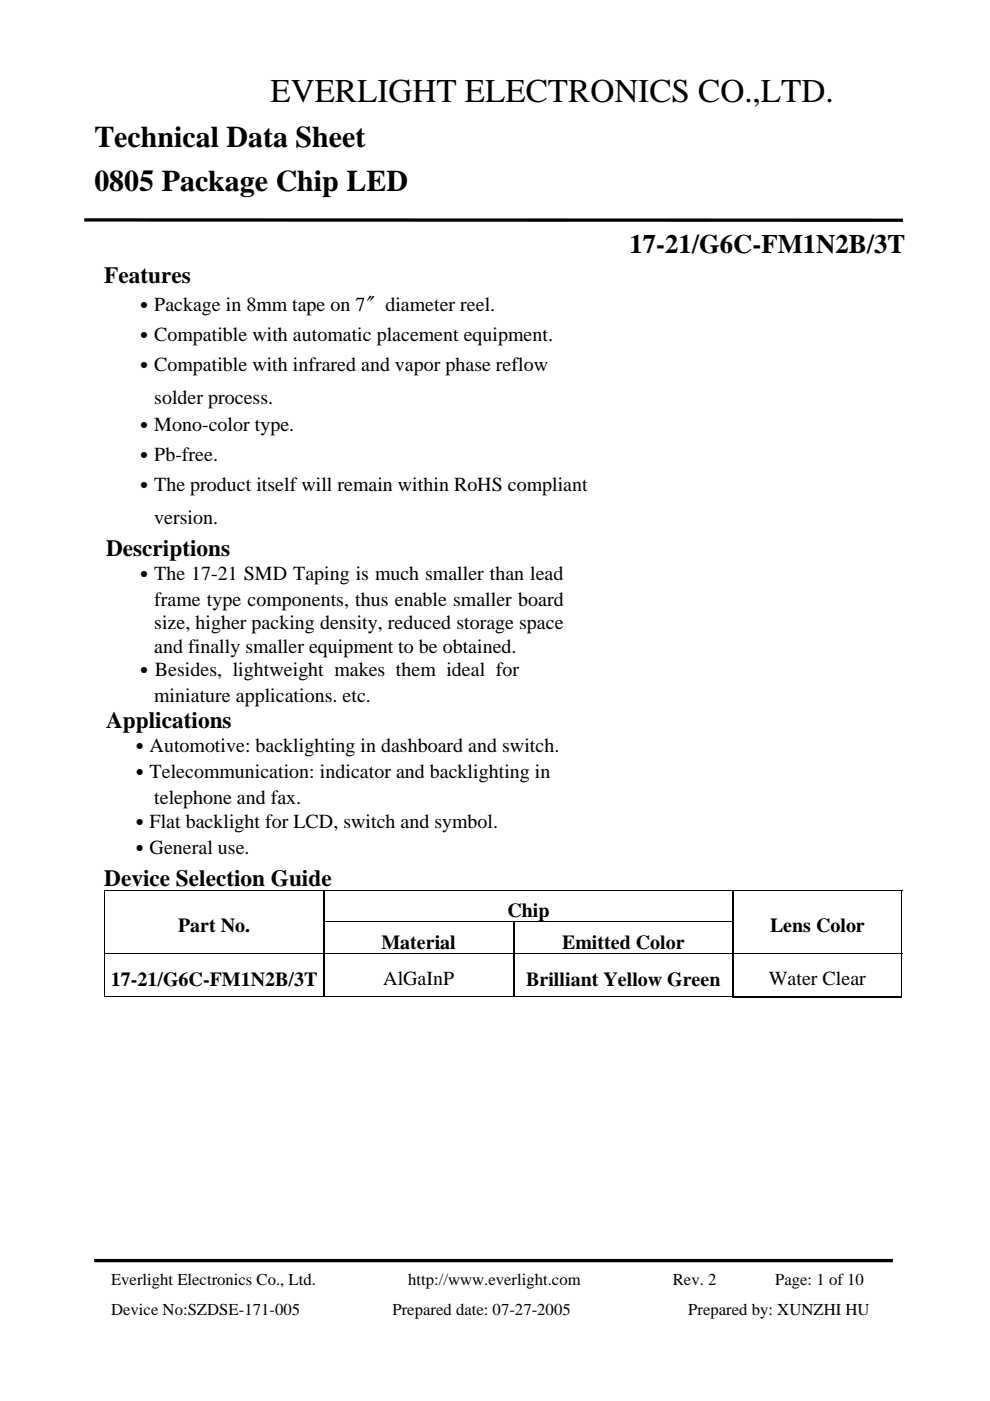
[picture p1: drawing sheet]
<svg xmlns="http://www.w3.org/2000/svg" width="210mm" height="297mm" viewBox="0 0 210 297" stroke-linecap="round" stroke-linejoin="round" font-family="sans-serif">
<defs><g id="words">
<text font-size="7" x="57.3" y="21.6">EVERLIGHT ELECTRONICS CO.,LTD.</text>
<g font-size="6.3">
<text x="20" y="31.2">Technical Data Sheet</text>
<text x="20" y="40.6">0805 Package Chip LED</text>
</g>
<text font-size="5.7" x="133.5" y="53.6">17-21/G6C-FM1N2B/3T</text>
<g font-size="4.9">
<text x="22.1" y="60.1">Features</text>
<text x="22.5" y="117.9">Descriptions</text>
<text x="22.5" y="154.5">Applications</text>
<text x="22.1" y="187.7">Device Selection Guide</text>
</g>
<g font-size="4.2">
<text x="28.5" y="66">․Package in 8mm tape on 7〞diameter reel.</text>
<text x="28.5" y="72.4">․Compatible with automatic placement equipment.</text>
<text x="28.5" y="78.7">․Compatible with infrared and vapor phase reflow</text>
<text x="32.7" y="85.6">solder process.</text>
<text x="28.5" y="91.4">․Mono-color type.</text>
<text x="28.5" y="97.8">․Pb-free.</text>
<text x="28.5" y="104.1">․The product itself will remain within RoHS compliant</text>
<text x="32.7" y="111">version.</text>
<text x="28.5" y="123">․The 17-21 SMD Taping is much smaller than lead</text>
<text x="32.7" y="128.5">frame type components, thus enable smaller board</text>
<text x="32.7" y="133.4">size, higher packing density, reduced storage space</text>
<text x="28.5" y="143.3">․Besides, lightweight makes them ideal for</text>
<text x="32.7" y="138.3">and finally smaller equipment to be obtained.</text>
<text x="32.7" y="148.8">miniature applications. etc.</text>
<text x="27.5" y="159.5">․Automotive: backlighting in dashboard and switch.</text>
<text x="27.5" y="165">․Telecommunication: indicator and backlighting in</text>
<text x="32.7" y="170.5">telephone and fax.</text>
<text x="27.5" y="175.5">․Flat backlight for LCD, switch and symbol.</text>
<text x="27.5" y="181">․General use.</text>
<text x="37.7" y="197.7">Part No.</text>
<text x="107.6" y="194.4">Chip</text>
<text x="163.3" y="197.7">Lens Color</text>
<text x="80.9" y="201.1">Material</text>
<text x="119.2" y="201.1">Emitted Color</text>
<text x="23.5" y="209">17-21/G6C-FM1N2B/3T</text>
<text x="81.3" y="208.9">AlGaInP</text>
<text x="111.6" y="209">Brilliant Yellow Green</text>
<text x="163" y="208.9">Water Clear</text>
</g>
<g font-size="3.5">
<text x="23.6" y="272.4">Everlight Electronics Co., Ltd.</text>
<text x="86.6" y="272.4">http://www.everlight.com</text>
<text x="142.6" y="272.4">Rev. 2</text>
<text x="164.3" y="272.4">Page: 1 of 10</text>
<text x="23.6" y="278.7">Device No:SZDSE-171-005</text>
<text x="83.2" y="278.7">Prepared date: 07-27-2005</text>
<text x="145.9" y="278.7">Prepared by: XUNZHI HU</text>
</g>
</g></defs>
<path d="M17.9 46.6l173.5 .1M20 267.3h169.3" fill="none" stroke="#000" stroke-width=".71" stroke-linecap="butt"/>
<path d="M22 188.8h.2v.2h-.2zM22 195.3h.2v.4h-.2zM68.6 195.3h.2v.4h-.2zM108.8 195.5h.2v.2h-.2zM155.3 195.3h.3v.4h-.3zM191.1 188.8h.2v.2h-.2zM191.1 195.3h.2v.4h-.2z" fill="#000"/>
<path d="M22 188.9h169.3M22.1 189v6.3M22.1 195.7v6.4M68.8 195.4h86.5M191.2 189v6.3M191.2 195.7v6.4M22 202.1h169.3M22 211.3h133.3M22.1 202.2v9.2M191.2 202.2v9.4" fill="none" stroke="#000" stroke-width=".21"/>
<path d="M68.7 189v6.3M68.7 195.7v6.4M108.9 195.7v6.4M155.5 189v6.3M155.5 195.7v6.4M68.7 202.2v9M108.9 202.2v9M155.5 202.2v9" fill="none" stroke="#000" stroke-width=".25"/>
<path d="M155.3 211.4h35.8" fill="none" stroke="#000" stroke-width=".34"/>
<use href="#words"/>
</svg>
